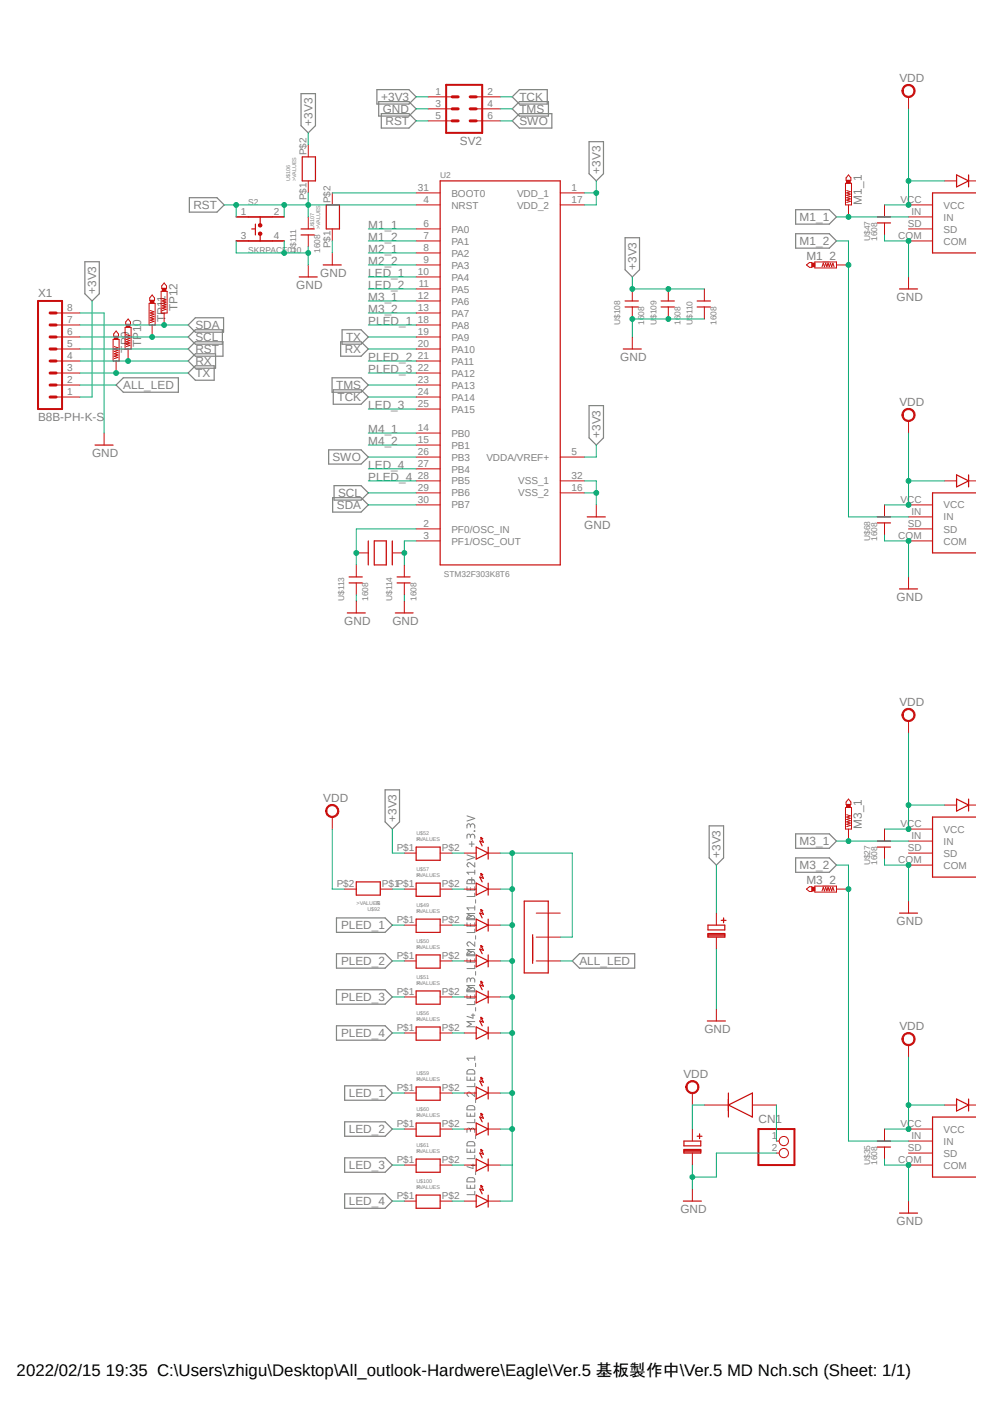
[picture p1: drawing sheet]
<svg xmlns="http://www.w3.org/2000/svg" width="210mm" height="297mm" viewBox="0 0 210 297" stroke-linecap="round" stroke-linejoin="round" font-family="sans-serif">
<defs><g id="words">
<text font-size="3.6" x="3.5" y="291">2022/02/15 19:35 C:\Users\zhigu\Desktop\All_outlook-Hardwere\Eagle\Ver.5 基板製作中\Ver.5 MD Nch.sch (Sheet: 1/1)</text>
<g font-size="2.5" fill="#808080">
<text x="190.2" y="17.3">VDD</text>
<text x="80.6" y="21.4">+3V3</text>
<text x="80.9" y="23.9">GND</text>
<text x="109.9" y="21.4">TCK</text>
<text x="109.9" y="23.9">TMS</text>
<text x="66.1" y="26.6" transform="rotate(-90 66.1 26.6)">+3V3</text>
<text x="81.5" y="26.5">RST</text>
<text x="109.9" y="26.5">SWO</text>
<text x="97.3" y="30.6">SV2</text>
<text x="127" y="36.7" transform="rotate(-90 127 36.7)">+3V3</text>
<text x="40.9" y="44.2">RST</text>
<text x="169.1" y="46.8">M1_1</text>
<text x="182.2" y="43.3" transform="rotate(-90 182.2 43.3)">M1_1</text>
<text x="77.9" y="48.4">M1_1</text>
<text x="77.9" y="51">M1_2</text>
<text x="77.9" y="53.5">M2_1</text>
<text x="169.1" y="51.9">M1_2</text>
<text x="67.7" y="58.6">GND</text>
<text x="77.9" y="56.1">M2_2</text>
<text x="77.9" y="58.6">LED_1</text>
<text x="134.6" y="57.1" transform="rotate(-90 134.6 57.1)">+3V3</text>
<text x="170.6" y="55">M1_2</text>
<text x="8" y="62.9">X1</text>
<text x="20.4" y="62.1" transform="rotate(-90 20.4 62.1)">+3V3</text>
<text x="37.5" y="65.8" transform="rotate(-90 37.5 65.8)">TP12</text>
<text x="62.7" y="61.1">GND</text>
<text x="77.9" y="61.1">LED_2</text>
<text x="77.9" y="63.7">M3_1</text>
<text x="189.6" y="63.7">GND</text>
<text x="35" y="68.2" transform="rotate(-90 35 68.2)">TP11</text>
<text x="41.3" y="69.6">SDA</text>
<text x="77.9" y="66.2">M3_2</text>
<text x="77.9" y="68.8">PLED_1</text>
<text x="27.3" y="74.6" transform="rotate(-90 27.3 74.6)">TP9</text>
<text x="29.9" y="73.4" transform="rotate(-90 29.9 73.4)">TP10</text>
<text x="41.3" y="77.3">RX</text>
<text x="41.3" y="72.2">SCL</text>
<text x="41.3" y="74.7">RST</text>
<text x="72.9" y="74.7">RX</text>
<text x="73.2" y="72.2">TX</text>
<text x="77.9" y="76.4">PLED_2</text>
<text x="131.2" y="76.4">GND</text>
<text x="26.1" y="82.3">ALL_LED</text>
<text x="41.3" y="79.8">TX</text>
<text x="71.1" y="82.3">TMS</text>
<text x="77.9" y="78.9">PLED_3</text>
<text x="8" y="89.1">B8B-PH-K-S</text>
<text x="71.4" y="84.9">TCK</text>
<text x="77.9" y="86.5">LED_3</text>
<text x="190.2" y="85.9">VDD</text>
<text x="77.9" y="91.6">M4_1</text>
<text x="77.9" y="94.2">M4_2</text>
<text x="127" y="92.6" transform="rotate(-90 127 92.6)">+3V3</text>
<text x="19.5" y="96.7">GND</text>
<text x="70.3" y="97.6">SWO</text>
<text x="77.9" y="101.7">PLED_4</text>
<text x="77.9" y="99.2">LED_4</text>
<text x="71.2" y="107.7">SDA</text>
<text x="71.5" y="105.2">SCL</text>
<text x="123.6" y="111.9">GND</text>
<text x="189.6" y="127.1">GND</text>
<text x="72.8" y="132.2">GND</text>
<text x="83" y="132.2">GND</text>
<text x="190.2" y="149.4">VDD</text>
<text x="68.4" y="169.7">VDD</text>
<text x="83.9" y="173.9" transform="rotate(-90 83.9 173.9)">+3V3</text>
<text x="169.1" y="178.8">M3_1</text>
<text x="182.2" y="175.3" transform="rotate(-90 182.2 175.3)">M3_1</text>
<text x="152.4" y="181.5" transform="rotate(-90 152.4 181.5)">+3V3</text>
<text x="169.1" y="183.9">M3_2</text>
<text x="170.6" y="187.1">M3_2</text>
<text x="72.1" y="196.6">PLED_1</text>
<text x="189.6" y="195.7">GND</text>
<text x="72.1" y="204.2">PLED_2</text>
<text x="122.6" y="204.2">ALL_LED</text>
<text x="72.1" y="211.8">PLED_3</text>
<text x="72.1" y="219.4">PLED_4</text>
<text x="149" y="218.5">GND</text>
<text x="190.2" y="217.9">VDD</text>
<text x="73.8" y="232.1">LED_1</text>
<text x="144.5" y="228.1">VDD</text>
<text x="73.8" y="239.7">LED_2</text>
<text x="160.4" y="237.6">CN1</text>
<text x="73.8" y="247.4">LED_3</text>
<text x="73.8" y="255">LED_4</text>
<text x="143.9" y="256.6">GND</text>
<text x="189.6" y="259.2">GND</text>
</g>
<g font-size="2.1" fill="#808080">
<text x="92.1" y="20.2">1</text>
<text x="92.1" y="22.7">3</text>
<text x="103.1" y="20.2">2</text>
<text x="103.1" y="22.7">4</text>
<text x="92.1" y="25.2">5</text>
<text x="103.1" y="25.2">6</text>
<text x="64.8" y="32.9" transform="rotate(-90 64.8 32.9)">P$2</text>
<text x="88.4" y="40.5">31</text>
<text x="95.5" y="41.6">BOOT0</text>
<text x="109.3" y="41.6">VDD_1</text>
<text x="120.9" y="40.5">1</text>
<text x="50.9" y="45.6">1</text>
<text x="57.9" y="45.6">2</text>
<text x="64.8" y="42.4" transform="rotate(-90 64.8 42.4)">P$1</text>
<text x="69.9" y="43" transform="rotate(-90 69.9 43)">P$2</text>
<text x="89.6" y="43">4</text>
<text x="95.5" y="44.1">NRST</text>
<text x="109.3" y="44.1">VDD_2</text>
<text x="120.9" y="43">17</text>
<text x="190.5" y="43">VCC</text>
<text x="192.8" y="45.6">IN</text>
<text x="199.6" y="44.1">VCC</text>
<text x="199.6" y="46.7">IN</text>
<text x="50.9" y="50.6">3</text>
<text x="57.9" y="50.6">4</text>
<text x="69.9" y="52.5" transform="rotate(-90 69.9 52.5)">P$1</text>
<text x="89.6" y="48.1">6</text>
<text x="89.6" y="50.6">7</text>
<text x="89.6" y="53.2">8</text>
<text x="95.5" y="49.2">PA0</text>
<text x="95.5" y="51.7">PA1</text>
<text x="190" y="50.6">COM</text>
<text x="192" y="48.1">SD</text>
<text x="199.6" y="49.2">SD</text>
<text x="199.6" y="51.7">COM</text>
<text x="88.4" y="58.2">10</text>
<text x="89.6" y="55.7">9</text>
<text x="95.5" y="54.3">PA2</text>
<text x="95.5" y="56.8">PA3</text>
<text x="95.5" y="59.4">PA4</text>
<text x="14.2" y="65.8">8</text>
<text x="88.4" y="63.3">12</text>
<text x="88.4" y="65.8">13</text>
<text x="88.6" y="60.7">11</text>
<text x="95.5" y="61.9">PA5</text>
<text x="95.5" y="64.4">PA6</text>
<text x="14.2" y="70.9">6</text>
<text x="14.2" y="68.4">7</text>
<text x="88.4" y="68.4">18</text>
<text x="88.4" y="70.9">19</text>
<text x="95.5" y="67">PA7</text>
<text x="95.5" y="69.5">PA8</text>
<text x="14.2" y="76">4</text>
<text x="14.2" y="73.4">5</text>
<text x="88.4" y="73.4">20</text>
<text x="88.4" y="76">21</text>
<text x="95.5" y="72.1">PA9</text>
<text x="95.5" y="74.6">PA10</text>
<text x="95.5" y="77.1">PA11</text>
<text x="14.2" y="83.6">1</text>
<text x="14.2" y="81.1">2</text>
<text x="14.2" y="78.5">3</text>
<text x="88.4" y="78.5">22</text>
<text x="88.4" y="81.1">23</text>
<text x="88.4" y="83.6">24</text>
<text x="95.5" y="79.7">PA12</text>
<text x="95.5" y="82.2">PA13</text>
<text x="88.4" y="86.1">25</text>
<text x="95.5" y="84.8">PA14</text>
<text x="95.5" y="87.3">PA15</text>
<text x="88.4" y="91.2">14</text>
<text x="88.4" y="93.8">15</text>
<text x="95.5" y="92.4">PB0</text>
<text x="95.5" y="94.9">PB1</text>
<text x="88.4" y="96.3">26</text>
<text x="88.4" y="98.8">27</text>
<text x="88.4" y="101.4">28</text>
<text x="95.5" y="97.5">PB3</text>
<text x="95.5" y="100">PB4</text>
<text x="102.9" y="97.5">VDDA/VREF+</text>
<text x="120.9" y="101.4">32</text>
<text x="120.9" y="96.3">5</text>
<text x="88.4" y="103.9">29</text>
<text x="88.4" y="106.5">30</text>
<text x="95.5" y="102.5">PB5</text>
<text x="95.5" y="105">PB6</text>
<text x="95.5" y="107.6">PB7</text>
<text x="109.6" y="105">VSS_2</text>
<text x="109.6" y="102.5">VSS_1</text>
<text x="120.9" y="103.9">16</text>
<text x="190.5" y="106.5">VCC</text>
<text x="199.6" y="107.6">VCC</text>
<text x="89.6" y="111.5">2</text>
<text x="95.5" y="112.6">PF0/OSC_IN</text>
<text x="192" y="111.5">SD</text>
<text x="192.8" y="109">IN</text>
<text x="199.6" y="110.1">IN</text>
<text x="199.6" y="112.6">SD</text>
<text x="89.6" y="114.1">3</text>
<text x="95.5" y="115.2">PF1/OSC_OUT</text>
<text x="190" y="114.1">COM</text>
<text x="199.6" y="115.2">COM</text>
<text x="190.5" y="175">VCC</text>
<text x="192.8" y="177.5">IN</text>
<text x="199.6" y="176.1">VCC</text>
<text x="199.6" y="178.7">IN</text>
<text x="83.9" y="180.1">P$1</text>
<text x="93.5" y="180.1">P$2</text>
<text x="190" y="182.6">COM</text>
<text x="192" y="180.1">SD</text>
<text x="199.6" y="181.2">SD</text>
<text x="199.6" y="183.8">COM</text>
<text x="71.2" y="187.7">P$2</text>
<text x="80.8" y="187.7">P$1P$1</text>
<text x="93.5" y="187.7">P$2</text>
<text x="83.9" y="195.3">P$1</text>
<text x="93.5" y="195.3">P$2</text>
<text x="83.9" y="202.9">P$1</text>
<text x="93.5" y="202.9">P$2</text>
<text x="83.9" y="210.6">P$1</text>
<text x="93.5" y="210.6">P$2</text>
<text x="83.9" y="218.2">P$1</text>
<text x="93.5" y="218.2">P$2</text>
<text x="83.9" y="230.9">P$1</text>
<text x="93.5" y="230.9">P$2</text>
<text x="83.9" y="238.5">P$1</text>
<text x="93.5" y="238.5">P$2</text>
<text x="190.5" y="238.5">VCC</text>
<text x="199.6" y="239.6">VCC</text>
<text x="163.2" y="241">1</text>
<text x="163.2" y="243.6">2</text>
<text x="192" y="243.6">SD</text>
<text x="192.8" y="241">IN</text>
<text x="199.6" y="242.1">IN</text>
<text x="199.6" y="244.7">SD</text>
<text x="83.9" y="246.1">P$1</text>
<text x="93.5" y="246.1">P$2</text>
<text x="190" y="246.1">COM</text>
<text x="199.6" y="247.2">COM</text>
<text x="83.9" y="253.7">P$1</text>
<text x="93.5" y="253.7">P$2</text>
</g>
<g font-size="1.8" fill="#808080">
<text x="93.1" y="37.7">U2</text>
<text x="52.5" y="43.3">S2</text>
<text x="52.5" y="53.5">SKRPACE010</text>
<text x="62.7" y="53.5" transform="rotate(-90 62.7 53.5)">U$111</text>
<text x="67.7" y="53.5" transform="rotate(-90 67.7 53.5)">1608</text>
<text x="184" y="51" transform="rotate(-90 184 51)">U$47</text>
<text x="185.5" y="51" transform="rotate(-90 185.5 51)">1608</text>
<text x="131.2" y="68.7" transform="rotate(-90 131.2 68.7)">U$108</text>
<text x="136.3" y="68.7" transform="rotate(-90 136.3 68.7)">1608</text>
<text x="138.8" y="68.7" transform="rotate(-90 138.8 68.7)">U$109</text>
<text x="143.9" y="68.7" transform="rotate(-90 143.9 68.7)">1608</text>
<text x="146.4" y="68.7" transform="rotate(-90 146.4 68.7)">U$110</text>
<text x="151.5" y="68.7" transform="rotate(-90 151.5 68.7)">1608</text>
<text x="184" y="114.4" transform="rotate(-90 184 114.4)">U$68</text>
<text x="185.5" y="114.4" transform="rotate(-90 185.5 114.4)">1608</text>
<text x="93.9" y="122.1">STM32F303K8T6</text>
<text x="72.8" y="127.1" transform="rotate(-90 72.8 127.1)">U$113</text>
<text x="77.9" y="127.1" transform="rotate(-90 77.9 127.1)">1608</text>
<text x="83" y="127.1" transform="rotate(-90 83 127.1)">U$114</text>
<text x="88.1" y="127.1" transform="rotate(-90 88.1 127.1)">1608</text>
<text x="184" y="183" transform="rotate(-90 184 183)">U$27</text>
<text x="185.5" y="183" transform="rotate(-90 185.5 183)">1608</text>
<text x="184" y="246.5" transform="rotate(-90 184 246.5)">U$35</text>
<text x="185.5" y="246.5" transform="rotate(-90 185.5 246.5)">1608</text>
</g>
<g font-size="1.1" fill="#808080">
<text x="61.4" y="38.3" transform="rotate(-90 61.4 38.3)">U$106</text>
<text x="62.7" y="38.3" transform="rotate(-90 62.7 38.3)">&gt;VALUES</text>
<text x="66.5" y="48.4" transform="rotate(-90 66.5 48.4)">U$107</text>
<text x="67.7" y="48.4" transform="rotate(-90 67.7 48.4)">&gt;VALUES</text>
<text x="88.1" y="177.9">&gt;VALUES</text>
<text x="88.1" y="177.9">R</text>
<text x="88.1" y="176.7">U$52</text>
<text x="88.1" y="185.5">&gt;VALUES</text>
<text x="88.1" y="185.5">R</text>
<text x="88.1" y="184.3">U$57</text>
<text x="75.4" y="191.4">&gt;VALUES</text>
<text x="79.6" y="191.4">R</text>
<text x="88.1" y="191.9">U$49</text>
<text x="77.7" y="192.7">U$92</text>
<text x="88.1" y="193.2">&gt;VALUES</text>
<text x="88.1" y="193.2">R</text>
<text x="88.1" y="200.8">&gt;VALUES</text>
<text x="88.1" y="200.8">R</text>
<text x="88.1" y="199.5">U$50</text>
<text x="88.1" y="208.4">&gt;VALUES</text>
<text x="88.1" y="208.4">R</text>
<text x="88.1" y="207.1">U$51</text>
<text x="88.1" y="216">&gt;VALUES</text>
<text x="88.1" y="216">R</text>
<text x="88.1" y="214.7">U$56</text>
<text x="88.1" y="227.4">U$59</text>
<text x="88.1" y="228.7">&gt;VALUES</text>
<text x="88.1" y="228.7">R</text>
<text x="88.1" y="236.3">&gt;VALUES</text>
<text x="88.1" y="236.3">R</text>
<text x="88.1" y="235">U$60</text>
<text x="88.1" y="243.9">&gt;VALUES</text>
<text x="88.1" y="243.9">R</text>
<text x="88.1" y="242.7">U$61</text>
<text x="88.1" y="251.5">&gt;VALUES</text>
<text x="88.1" y="251.5">R</text>
<text x="88.1" y="250.3">U$100</text>
</g>
</g></defs>
<path d="M7.4 14.7l199 130.2M206.4 144.8l-199 130.2" fill="none" stroke="#fff" stroke-width=".21"/>
<g fill="none" stroke="#808080" stroke-width=".21">
<path d="M98.8 172.6l1.6 .5-1.6 .6M99.2 178.6h1.1M99.5 176.9a.47 .47 0 0 1 .4-.5 .47 .47 0 0 1 .5 .5v.4M99.5 177.2l-.1-.6a.37 .37 0 0 0-.4-.1 .37 .37 0 0 0-.2 .3v.5M99.5 174.7a.47 .47 0 0 1 .4-.5 .47 .47 0 0 1 .5 .5v.5M99.5 175l-.1-.5-.3-.3-.3 .3v.7M99.8 178v1.1M100.3 175.8l.1 .1zM98.8 187.6v.7h1.6v-.7M98.8 195.2v.7h1.6v-.7M98.8 180.8l1.6 .6-1.6 .5M99 186.1a1.26 1.26 0 0 1 1.3 .2l.1 .6h-1.6v-.4z"/>
<path d="M99 193.7a1.26 1.26 0 0 1 1.3 .2l.1 .7h-1.6v-.5zM99.2 186.2h1.1M99.5 187.8v.5M99.5 195.4v.5M99.8 185.6v1.1M100.4 182.5v.9l-.9-.8a.43 .43 0 0 0-.7 .2 .43 .43 0 0 0 .3 .6M100.4 199.3v.9l-.9-.8a.44 .44 0 0 0-.7 .1 .44 .44 0 0 0 .3 .7M100.4 184.1v.9M100.4 188.9v.8h-1.6M100.4 191.6v.9M100.4 196.6v.7h-1.6M100.4 184.5h-1.6l.3 .5"/>
<path d="M100.4 193.3h-1.6l.9 .5-.9 .6h1.6M100.4 192.1h-1.6l.3 .4M100.6 190.3v.8M100.6 198v.7M98.8 202.8v.7h1.6v-.7M98.8 210.4v.8h1.6v-.8M98.8 201.5a1.26 1.26 0 0 1 1.4-.2l.2 .5v.4h-1.6zM99 209a1.26 1.26 0 0 1 1.3 .1l.1 .7h-1.6v-.4zM99.5 207.3a.47 .47 0 0 1 .4-.4 .47 .47 0 0 1 .5 .4v.5M99.5 207.6l-.1-.5a.37 .37 0 0 0-.4-.2 .37 .37 0 0 0-.2 .3v.6M99.5 203v.5M99.5 210.6v.6"/>
<path d="M99.7 214.8h.7M100 214.5v.9l-1.2-.4M100.4 204.2v.7h-1.6M100.4 211.8v.7h-1.6M100.4 200.9h-1.6l.9 .5-.9 .6h1.6M100.4 208.5h-1.6l.9 .5-.9 .6h1.6M100.4 216.1h-1.6l.9 .6-.9 .5h1.6M100.6 205.5v.8M100.6 213.1v.8M98.8 227.8v.7h1.6v-.7M98.8 235.4v.7h1.6v-.7M98.8 226.5l.4-.2 1 .1 .2 .3v.5h-1.6z"/>
<path d="M98.8 234.1l.4-.2 1 .1 .2 .4v.4h-1.6zM99.5 239.1a.47 .47 0 0 1 .4-.5 .47 .47 0 0 1 .5 .5v.5M99.5 239.4l-.1-.6-.3-.2-.3 .2v.8M99.5 228v.5M99.5 235.6v.5M100.4 231v.9l-.9-.7a.44 .44 0 0 0-.7 .1 .44 .44 0 0 0 .3 .6M100.4 223.4v.9M100.4 229.2v.7h-1.6M100.4 236.8v.7h-1.6M100.4 223.9h-1.6l.3 .4M100.6 224.9v.7M100.6 232.5v.8"/>
<path d="M98.8 243v.8h1.6v-.8M98.8 250.7v.7h1.6v-.7M98.8 241.7a1.26 1.26 0 0 1 1.4-.1l.2 .4v.4h-1.6zM99 249.2a1.26 1.26 0 0 1 1.3 .1l.1 .7h-1.6v-.4zM99.5 243.2v.6M99.5 250.8v.6M99.7 246.5h.7M100 246.3v.9l-1.2-.4M100.4 244.4v.7h-1.6M100.4 252v.7h-1.6M100.6 240.2v.7M100.6 247.8v.7"/>
</g>
<g fill="none" stroke="#808080" stroke-width=".25">
<path d="M63.7 19.8h3v6.8l-1.5 1.5-1.5-1.5zM79.7 19h6.8l1.5 1.5-1.5 1.5h-6.8zM80.1 21.5h6.4l1.5 1.5-1.5 1.6h-6.4zM80.6 24h5.9l1.5 1.6-1.5 1.5h-5.9zM108.3 23l1.6-1.5h6.1v3.1h-6.1zM108.3 20.5l1.6-1.5h5.8v3h-5.8zM108.3 25.6l1.6-1.6h6.8v3.1h-6.8zM124.6 30h3v6.7l-1.5 1.6-1.5-1.6zM17.9 55.4h3.1v6.7l-1.5 1.6-1.6-1.6zM40 41.8h5.9l1.5 1.5-1.5 1.6h-5.9zM132.2 50.3h3.1v6.8l-1.6 1.5-1.5-1.5zM168.3 44.4h7.1l1.5 1.5-1.5 1.5h-7.1z"/>
<path d="M168.3 49.4h7.1l1.5 1.6-1.5 1.5h-7.1zM26.1 79.9h11.6v3.1h-11.6l-1.5-1.6zM39.8 71.3l1.5-1.5h5.7v3h-5.7zM39.8 78.9l1.5-1.5h4v3h-4zM39.8 76.4l1.5-1.6h4.3v3.1h-4.3zM39.8 68.7l1.5-1.5h6v3.1h-6zM41.3 72.3h5.9v3.1h-5.9l-1.5-1.6zM70.2 79.9h6.2l1.5 1.5-1.5 1.6h-6.2zM72.1 72.3h4.3l1.5 1.5-1.5 1.6h-4.3zM72.3 69.8h4.1l1.5 1.5-1.5 1.5h-4.1zM69.5 95.2h6.9l1.5 1.5-1.5 1.5h-6.9zM70.5 82.5h5.9l1.5 1.5-1.5 1.5h-5.9z"/>
<path d="M124.6 85.8h3v6.8l-1.5 1.5-1.5-1.5zM70.4 105.3h6l1.5 1.5-1.5 1.5h-6zM70.7 102.7h5.7l1.5 1.6-1.5 1.5h-5.7zM81.4 167.1h3.1v6.8l-1.5 1.5-1.6-1.5zM150 174.7h3v6.8l-1.5 1.5-1.5-1.5zM168.3 176.4h7.1l1.5 1.5-1.5 1.6h-7.1zM71.2 194.2h10.2l1.6 1.5-1.6 1.5h-10.2zM168.3 181.5h7.1l1.5 1.5-1.5 1.5h-7.1zM71.2 201.8h10.2l1.6 1.5-1.6 1.5h-10.2zM71.2 209.4h10.2l1.6 1.5-1.6 1.5h-10.2zM71.2 217h10.2l1.6 1.5-1.6 1.5h-10.2zM121 203.3l1.6-1.5h11.6v3h-11.6z"/>
<path d="M72.9 237.3h8.5l1.6 1.5-1.6 1.6h-8.5zM72.9 229.7h8.5l1.6 1.5-1.6 1.5h-8.5zM72.9 244.9h8.5l1.6 1.6-1.6 1.5h-8.5zM72.9 252.6h8.5l1.6 1.5-1.6 1.5h-8.5z"/>
</g>
<g fill="none" stroke="#c90d0c" stroke-width=".25">
<path d="M88 179.2h5.1v2.8h-5.1zM100.7 179.2l2.6 1.3-2.6 1.2zM101.7 177.2l.5 1-.7-.3 .5 1M101.7 177.2v.5M101.7 177.2l.4 .2M103.3 179.2v2.5M88 186.8h5.1v2.8h-5.1zM88 194.4h5.1v2.8h-5.1zM100.7 186.8l2.6 1.3-2.6 1.3zM100.7 194.4l2.6 1.3-2.6 1.3zM101.7 184.8v.5M101.7 192.4v.5"/>
<path d="M101.7 184.8l.5 1-.7-.3 .5 1.1M101.7 184.8l.4 .2M101.7 192.4l.5 1-.7-.2 .5 1M101.7 192.4l.4 .3M103.3 186.8v2.6M103.3 194.4v2.6M110.9 190.6h5.1v15.2h-5.1zM112.6 197.7v6.1M88 202h5.1v2.8h-5.1zM88 209.6h5.1v2.8h-5.1zM100.7 202l2.6 1.3-2.6 1.3zM100.7 209.6l2.6 1.3-2.6 1.3z"/>
<path d="M101.7 200v.5M101.7 207.6v.5M101.7 200l.5 1-.7-.2 .5 1M101.7 200l.4 .3M101.7 207.6l.5 1-.7-.2 .5 1M101.7 207.6l.4 .3M103.3 202v2.6M103.3 209.6v2.6"/>
</g>
<g fill="none" stroke="#c90d0c" stroke-width=".21">
<path d="M85.5 180.5h2.5M85.5 188.1h2.5M85.5 195.7h2.5M93.1 180.5h2.5M93.1 188.1h2.5M93.1 195.7h2.5M98.2 180.5h2.5M98.2 188.1h2.5M98.2 195.7h2.5M103.3 180.5h2.5M103.3 188.1h2.5M103.3 195.7h2.5"/>
<path d="M113.4 198.2h5.1M113.4 193.2h5.1M85.5 203.3h2.5M85.5 210.9h2.5M93.1 203.3h2.5M93.1 210.9h2.5M98.2 203.3h2.5M98.2 210.9h2.5M103.3 203.3h2.5M103.3 210.9h2.5M113.4 203.3h5.1"/>
</g>
<path d="M69.2 170.7a1.4 1.4 0 0 1 2.2 0 1.4 1.4 0 0 1-.7 2.2 1.4 1.4 0 0 1-1.8-1.3h.2a1.15 1.15 0 0 1 1.7-1 1.15 1.15 0 0 1 .2 1.9 1.15 1.15 0 0 1-1.8-.5l-.1-.4h-.2z" fill-rule="evenodd" fill="#c90d0c"/>
<g fill="none" stroke="#c90d0c" stroke-width=".21">
<path d="M199.8 38.3h2.5M204.9 38.3h1.5M187.1 43.3v2.6M187.1 47.2v2.5M192.2 43.3h5M192.2 45.9h5M192.2 48.4h5M192.2 51h5M192.2 58.6v2.5M187.1 106.8v2.5M187.1 110.6v2.6M192.2 106.8h5"/>
<path d="M192.2 109.3h5M192.2 111.9h5M192.2 114.4h5M199.8 101.7h2.5M204.9 101.7h1.5M192.2 122v2.6M69.2 170.7a1.4 1.4 0 0 1 2.2 0 1.4 1.4 0 0 1-.7 2.2 1.4 1.4 0 0 1-1.8-1.3h.2a1.15 1.15 0 0 1 1.7-1 1.15 1.15 0 0 1 .2 1.9 1.15 1.15 0 0 1-1.8-.5l-.1-.4h-.2zM70.3 172.8v2.6M151.5 193.2v2.5M151.5 198.2v2.6M85.5 218.5h2.5M93.1 218.5h2.5"/>
<path d="M98.2 218.5h2.5M103.3 218.5h2.5M151.5 213.4v2.6M85.5 231.2h2.5M85.5 238.8h2.5M93.1 231.2h2.5M93.1 238.8h2.5M98.2 231.2h2.5M98.2 238.8h2.5M103.3 231.2h2.5M103.3 238.8h2.5M85.5 246.5h2.5"/>
<path d="M93.1 246.5h2.5M98.2 246.5h2.5M103.3 246.5h2.5"/>
</g>
<g fill="none" stroke="#c90d0c" stroke-width=".25">
<path d="M202.3 37l2.6 1.3-2.6 1.2zM204.9 37v2.5M185.5 47.2h2.8M185.5 45.9h2.8M206.4 40.8h-9.2v12.7h9.2M190.2 61.1h3.9M185.5 110.6h2.8M185.5 109.3h2.8M202.3 100.5l2.6 1.2-2.6 1.3zM204.9 100.5v2.5M206.4 104.3h-9.2v12.7h9.2M190.2 124.6h3.9"/>
<path d="M149.7 195.7h3.6v1h-3.6zM149.7 197.5h3.6v.7h-3.6zM149.7 197.7h3.6M149.7 198h3.6M152.5 194.7h1M153 194.2v1M88 217.3h5.1v2.7h-5.1zM100.7 217.3l2.6 1.2-2.6 1.3zM101.7 215.2l.5 1-.7-.2 .5 1M101.7 215.2v.5M101.7 215.2l.4 .3M103.3 217.3v2.5"/>
<path d="M149.6 216h3.8M88 230h5.1v2.7h-5.1zM88 237.6h5.1v2.8h-5.1zM100.7 230l2.6 1.2-2.6 1.3zM100.7 237.6l2.6 1.2-2.6 1.3zM101.7 227.9v.5M101.7 235.5v.6M101.7 227.9l.5 1-.7-.2 .5 1M101.7 227.9l.4 .3M101.7 235.5l.5 1.1-.7-.3 .5 1M101.7 235.5l.4 .3M103.3 230v2.5"/>
<path d="M103.3 237.6v2.5M88 245.2h5.1v2.8h-5.1zM100.7 245.2l2.6 1.3-2.6 1.2zM101.7 243.2v.5M101.7 243.2l.5 1-.7-.3 .5 1M101.7 243.2l.4 .2M103.3 245.2v2.5"/>
</g>
<path d="M191.1 18.3a1.4 1.4 0 0 1 2.2 .2 1.4 1.4 0 0 1-.8 2.1 1.4 1.4 0 0 1-1.7-1.4h.2a1.13 1.13 0 0 1 1.5-1.1 1.13 1.13 0 0 1 .4 1.9 1.13 1.13 0 0 1-1.8-.4l-.1-.4h-.2z" fill-rule="evenodd" fill="#c90d0c"/>
<path d="M191.1 18.3a1.4 1.4 0 0 1 2.2 .2 1.4 1.4 0 0 1-.8 2.1 1.4 1.4 0 0 1-1.7-1.4h.2a1.13 1.13 0 0 1 1.5-1.1 1.13 1.13 0 0 1 .4 1.9 1.13 1.13 0 0 1-1.8-.4l-.1-.4h-.2zM192.2 20.5v2.5" fill="none" stroke="#c90d0c" stroke-width=".21"/>
<path d="M191.1 86.9a1.4 1.4 0 0 1 2.2 .1 1.4 1.4 0 0 1-.7 2.1 1.4 1.4 0 0 1-1.8-1.3h.2a1.13 1.13 0 0 1 1.5-1.1 1.13 1.13 0 0 1 .5 1.8 1.13 1.13 0 0 1-1.9-.3l-.1-.4h-.2z" fill-rule="evenodd" fill="#c90d0c"/>
<g fill="none" stroke="#c90d0c" stroke-width=".21">
<path d="M191.1 86.9a1.4 1.4 0 0 1 2.2 .1 1.4 1.4 0 0 1-.7 2.1 1.4 1.4 0 0 1-1.8-1.3h.2a1.13 1.13 0 0 1 1.5-1.1 1.13 1.13 0 0 1 .5 1.8 1.13 1.13 0 0 1-1.9-.3l-.1-.4h-.2zM192.2 89.1v2.5M187.1 175.4v2.5M187.1 179.2v2.5M192.2 175.4h5M192.2 177.9h5M199.8 170.3h2.5M204.9 170.3h1.5M192.2 190.6v2.6M192.2 180.5h5M192.2 183h5M187.1 238.8v2.6"/>
<path d="M192.2 238.8h5M199.8 233.8h2.5M204.9 233.8h1.5M85.5 254.1h2.5M93.1 254.1h2.5M98.2 254.1h2.5M103.3 254.1h2.5M187.1 242.7v2.5M192.2 254.1v2.5M192.2 241.4h5M192.2 243.9h5M192.2 246.5h5"/>
</g>
<g fill="none" stroke="#c90d0c" stroke-width=".25">
<path d="M185.5 179.2h2.8M185.5 177.9h2.8M202.3 169l2.6 1.3-2.6 1.3zM204.9 169v2.6M206.4 172.8h-9.2v12.7h9.2M190.2 193.2h3.9M202.3 232.5l2.6 1.3-2.6 1.2zM204.9 232.5v2.5M206.4 236.3h-9.2v12.7h9.2M88 252.8h5.1v2.8h-5.1zM100.7 252.8l2.6 1.3-2.6 1.3zM101.7 250.8l.5 1-.7-.3 .5 1.1"/>
<path d="M101.7 250.8v.5M101.7 250.8l.4 .2M103.3 252.8v2.6M185.5 242.7h2.8M185.5 241.4h2.8M190.2 256.6h3.9"/>
</g>
<path d="M191.1 150.4a1.39 1.39 0 0 1 2.2 .1 1.39 1.39 0 0 1-.8 2.1 1.39 1.39 0 0 1-1.7-1.3h.2a1.13 1.13 0 0 1 1.5-1.1 1.13 1.13 0 0 1 .4 1.8 1.13 1.13 0 0 1-1.8-.4l-.1-.3h-.2z" fill-rule="evenodd" fill="#c90d0c"/>
<path d="M191.1 150.4a1.39 1.39 0 0 1 2.2 .1 1.39 1.39 0 0 1-.8 2.1 1.39 1.39 0 0 1-1.7-1.3h.2a1.13 1.13 0 0 1 1.5-1.1 1.13 1.13 0 0 1 .4 1.8 1.13 1.13 0 0 1-1.8-.4l-.1-.3h-.2zM192.2 152.5v2.6" fill="none" stroke="#c90d0c" stroke-width=".21"/>
<path d="M191.1 218.9a1.4 1.4 0 0 1 2.2 .2 1.4 1.4 0 0 1-.8 2.1 1.4 1.4 0 0 1-1.7-1.4h.2a1.13 1.13 0 0 1 1.6-1.1 1.13 1.13 0 0 1 .3 1.9 1.13 1.13 0 0 1-1.8-.4l-.1-.4h-.2z" fill-rule="evenodd" fill="#c90d0c"/>
<g fill="none" stroke="#c90d0c" stroke-width=".21">
<path d="M65.2 30.6v2.6M65.2 38.3v2.5M90.6 20.5h5M90.6 23h5M90.6 25.6h5M100.7 20.5h5.1M100.7 23h5.1M100.7 25.6h5.1M65.2 45.9v2.5M65.2 49.7v2.5M65.2 56v2.6M70.3 40.8v2.5"/>
<path d="M70.3 48.4v2.6M70.3 53.5v2.5M88 43.3h5.1M88 40.8h5.1M88 48.4h5.1M88 51h5.1M88 53.5h5.1M88 56h5.1M88 58.6h5.1M118.5 43.3h5.1M118.5 40.8h5.1M88 61.1h5.1"/>
<path d="M88 63.7h5.1M88 66.2h5.1M88 68.7h5.1M88 71.3h5.1M88 73.8h5.1M88 76.4h5.1M88 78.9h5.1M133.7 61.1v2.6M133.7 64.9v2.6M133.7 71.3v2.5M141.4 61.1v2.6M141.4 64.9v2.6"/>
<path d="M149 61.1v2.6M149 64.9v2.6M88 91.6h5.1M88 94.1h5.1M88 96.7h5.1M88 99.2h5.1M88 81.4h5.1M88 84h5.1M88 86.5h5.1M118.5 96.7h5.1M75.4 117h2.5M75.4 119.5v2.5"/>
<path d="M83 117h2.5M85.5 119.5v2.5M88 104.3h5.1M88 101.7h5.1M88 106.8h5.1M88 111.9h5.1M88 114.4h5.1M118.5 104.3h5.1M118.5 101.7h5.1M126.1 106.8v2.5M75.4 123.3v2.6M75.4 127.1v2.6"/>
<path d="M85.5 123.3v2.6M85.5 127.1v2.6M72.8 188.1h2.6M80.4 188.1h2.6M191.1 218.9a1.4 1.4 0 0 1 2.2 .2 1.4 1.4 0 0 1-.8 2.1 1.4 1.4 0 0 1-1.7-1.4h.2a1.13 1.13 0 0 1 1.6-1.1 1.13 1.13 0 0 1 .3 1.9 1.13 1.13 0 0 1-1.8-.4l-.1-.4h-.2zM192.2 221.1v2.5"/>
</g>
<g fill="none" stroke="#c90d0c" stroke-width=".25">
<path d="M63.9 33.2h2.8v5.1h-2.8zM93.1 38.3h25.4v81.2h-25.4zM52.5 45.9h5.1M52.5 51h2.5M63.3 58.6h3.8M63.7 48.4h2.8M63.7 49.7h2.8M68.4 56h3.8M69 43.3h2.8v5.1h-2.8zM131.8 73.8h3.8M132.2 64.9h2.8M132.2 63.7h2.8"/>
<path d="M139.8 64.9h2.8M139.8 63.7h2.8M147.4 64.9h2.8M147.4 63.7h2.8M77.9 114.4v5.1M79.2 114.4h2.5v5.1h-2.5zM83 114.4v5.1M124.2 109.3h3.8M73.4 129.7h3.9M73.8 123.3h2.8M73.8 122h2.8M83.6 129.7h3.8"/>
<path d="M84 123.3h2.7M84 122h2.7M75.4 186.6h5v2.8h-5z"/>
</g>
<path d="M94.4 17.9h7.6v10.2h-7.6z" fill="none" stroke="#c90d0c" stroke-width=".42"/>
<path d="M95.6 25.6h1.3M95.6 23h1.3M95.6 20.5h1.3M99.4 25.6h1.3M99.4 23h1.3M99.4 20.5h1.3" fill="none" stroke="#c90d0c" stroke-width=".64"/>
<path d="M54.7 49.2l.3-.1 .3 .1 .1 .2-.1 .3-.3 .1-.3-.1v-.3l.3-.1 .2 .1-.2 .2-.3-.2z" fill-rule="evenodd" fill="#c90d0c"/>
<path d="M54.7 49.2l.3-.1 .3 .1 .1 .2-.1 .3-.3 .1-.3-.1v-.3l.3-.1 .2 .1-.2 .2-.3-.2z" fill="none" stroke="#c90d0c" stroke-width=".21"/>
<path d="M54.7 47.4l.3-.1 .3 .1 .1 .3-.1 .2-.3 .1-.3-.1v-.2l.3-.2 .2 .2-.2 .1-.3-.1z" fill-rule="evenodd" fill="#c90d0c"/>
<path d="M50 45.9h2.5M50 51h2.5M54.7 47.4l.3-.1 .3 .1 .1 .3-.1 .2-.3 .1-.3-.1v-.2l.3-.2 .2 .2-.2 .1-.3-.1zM57.6 45.9h2.5M57.6 51h2.5M146.4 238.8v2.6M146.4 243.9v2.6M146.4 251.5v2.6" fill="none" stroke="#c90d0c" stroke-width=".21"/>
<g fill="none" stroke="#c90d0c" stroke-width=".25">
<path d="M50 51h10.1M50 45.9h10.1M53.3 48.4h.7M54 47.4v2.3M55 45.9v1.8M55 49.4v1.6M148 239.9v1M144.5 254.1h3.8M144.7 241.4h3.5v1h-3.5zM144.7 243.2h3.5v.7h-3.5zM144.7 243.4h3.5M144.7 243.7h3.5"/>
<path d="M147.4 240.4h1.1"/>
</g>
<path d="M145.4 229.1a1.4 1.4 0 0 1 2.2 .1 1.4 1.4 0 0 1-.8 2.1 1.4 1.4 0 0 1-1.8-1.3h.3a1.15 1.15 0 0 1 1.5-1.2 1.15 1.15 0 0 1 .5 1.9 1.15 1.15 0 0 1-1.9-.4l-.1-.3h-.3z" fill-rule="evenodd" fill="#c90d0c"/>
<g fill="none" stroke="#c90d0c" stroke-width=".21">
<path d="M178.8 38.8h1.3v4.5h-1.3zM179.5 37l.5 .6v.5h-1.1v-.5zM179.1 40.3l.7 .3-.7 .2 .7 .3-.7 .2 .7 .3-.7 .2 .7 .3-.7 .2 .7 .3-.7 .2M11.9 78.9h5M11.9 76.4h5M11.9 73.8h5M11.9 71.3h5M11.9 68.7h5M11.9 66.2h5M11.9 84h5M11.9 81.4h5M22 91.6v2.5"/>
<path d="M145.4 229.1a1.4 1.4 0 0 1 2.2 .1 1.4 1.4 0 0 1-.8 2.1 1.4 1.4 0 0 1-1.8-1.3h.3a1.15 1.15 0 0 1 1.5-1.2 1.15 1.15 0 0 1 .5 1.9 1.15 1.15 0 0 1-1.9-.4l-.1-.3h-.3zM146.4 231.2v2.6M164.2 241.4h.6M164.2 243.9h.6"/>
<circle cx="165.8" cy="243.9" r=".98"/>
<circle cx="165.8" cy="241.4" r=".98"/>
</g>
<path d="M8 63.7h5.1v22.8h-5.1zM160.4 238.8h7.6v7.7h-7.6z" fill="none" stroke="#c90d0c" stroke-width=".42"/>
<path d="M10.6 78.9h1.3M10.6 73.8h1.3M10.6 76.4h1.3M10.6 66.2h1.3M10.6 68.7h1.3M10.6 71.3h1.3M10.6 81.4h1.3M10.6 84h1.3" fill="none" stroke="#c90d0c" stroke-width=".64"/>
<path d="M20.1 94.1h3.8" fill="none" stroke="#c90d0c" stroke-width=".25"/>
<path d="M179.1 38.2h.7v.6h-.7z" fill-rule="evenodd" fill="#c90d0c"/>
<path d="M179.1 38.2h.7v.6h-.7zM170.6 56l.6-.5h.5v1.1h-.5zM172.3 55.4h4.6v1.3h-4.6zM173.9 56.4l.2-.7 .3 .7 .2-.7 .3 .7 .2-.7 .3 .7 .2-.7 .3 .7 .2-.7 .3 .7M179.5 43.3v2.6" fill="none" stroke="#c90d0c" stroke-width=".21"/>
<path d="M171.7 55.7h.6v.7h-.6z" fill-rule="evenodd" fill="#c90d0c"/>
<path d="M171.7 55.7h.6v.7h-.6zM176.9 56h2.6M178.8 170.8h1.3v4.6h-1.3zM179.1 172.3l.7 .3-.7 .2 .7 .3-.7 .3 .7 .2-.7 .3 .7 .2-.7 .3 .7 .2-.7 .3M179.5 169l.5 .7v.5h-1.1v-.5z" fill="none" stroke="#c90d0c" stroke-width=".21"/>
<path d="M179.1 170.2h.7v.6h-.7z" fill-rule="evenodd" fill="#c90d0c"/>
<path d="M179.1 170.2h.7v.6h-.7zM179.5 175.4v2.5M170.6 188.1l.6-.5h.5v1h-.5zM172.3 187.5h4.6v1.2h-4.6zM173.9 188.5l.2-.8 .3 .8 .2-.8 .3 .8 .2-.8 .3 .8 .2-.8 .3 .8 .2-.8 .3 .8" fill="none" stroke="#c90d0c" stroke-width=".21"/>
<path d="M171.7 187.7h.6v.8h-.6z" fill-rule="evenodd" fill="#c90d0c"/>
<path d="M23.9 71.8h1.3v4.6h-1.3zM24.2 73.3l.7 .3-.7 .2 .7 .3-.7 .2 .7 .3-.7 .2 .7 .3-.7 .3 .7 .2-.7 .3M24.6 70l.5 .7v.5h-1.1v-.5zM171.7 187.7h.6v.8h-.6zM176.9 188.1h2.6" fill="none" stroke="#c90d0c" stroke-width=".21"/>
<path d="M24.2 71.2h.7v.6h-.7z" fill-rule="evenodd" fill="#c90d0c"/>
<path d="M24.2 71.2h.7v.6h-.7zM24.6 76.4v2.5M26.5 69.3h1.2v4.5h-1.2zM26.7 70.8l.8 .2-.8 .3 .8 .2-.8 .3 .8 .3-.8 .2 .8 .3-.8 .2 .8 .3-.8 .2M27.1 67.5l.5 .6v.5h-1v-.5z" fill="none" stroke="#c90d0c" stroke-width=".21"/>
<path d="M26.7 68.6h.8v.6h-.8z" fill-rule="evenodd" fill="#c90d0c"/>
<path d="M26.7 68.6h.8v.6h-.8zM27.1 73.8v2.6M31.5 64.2h1.3v4.5h-1.3zM31.8 65.7l.8 .3-.8 .2 .8 .3-.8 .2 .8 .3-.8 .2 .8 .3-.8 .2 .8 .3-.8 .2M32.2 62.4l.5 .6v.5h-1v-.5z" fill="none" stroke="#c90d0c" stroke-width=".21"/>
<path d="M31.8 63.5h.8v.6h-.8z" fill-rule="evenodd" fill="#c90d0c"/>
<path d="M34.7 59.9l.5 .6v.5h-1v-.5zM31.8 63.5h.8v.6h-.8zM32.2 68.7v2.6M34.1 61.6h1.2v4.6h-1.2zM34.3 63.2l.8 .2-.8 .3 .8 .2-.8 .3 .8 .2-.8 .3 .8 .2-.8 .3 .8 .2-.8 .3" fill="none" stroke="#c90d0c" stroke-width=".21"/>
<path d="M34.3 61h.8v.6h-.8z" fill-rule="evenodd" fill="#c90d0c"/>
<path d="M34.3 61h.8v.6h-.8zM34.7 66.2v2.5M149 233.8h5.1M159.1 233.8h5.1" fill="none" stroke="#c90d0c" stroke-width=".21"/>
<path d="M154.1 231.2v5.1M154.1 233.8l5-2.6v5.1z" fill="none" stroke="#c90d0c" stroke-width=".25"/>
<path d="M199.8 38.3h-7.6v5" fill="none" stroke="#0dab76" stroke-width=".21"/>
<circle cx="192.1" cy="38.3" r=".51" fill="#0dab76"/>
<g fill="none" stroke="#0dab76" stroke-width=".21">
<path d="M187.1 43.3h5.1"/>
<circle cx="192.1" cy="38.3" r=".51"/>
</g>
<circle cx="192.1" cy="43.3" r=".51" fill="#0dab76"/>
<g fill="none" stroke="#0dab76" stroke-width=".21">
<path d="M192.2 23v15.3M199.8 101.7h-7.6v5.1h-5.1"/>
<circle cx="192.1" cy="43.3" r=".51"/>
</g>
<circle cx="192.1" cy="106.8" r=".51" fill="#0dab76"/>
<g fill="none" stroke="#0dab76" stroke-width=".21">
<path d="M192.2 91.6v10.1"/>
<circle cx="192.1" cy="106.8" r=".51"/>
</g>
<circle cx="192.1" cy="101.7" r=".51" fill="#0dab76"/>
<g fill="none" stroke="#0dab76" stroke-width=".21">
<path d="M199.8 170.3h-7.6v5.1"/>
<circle cx="192.1" cy="101.7" r=".51"/>
</g>
<circle cx="192.1" cy="170.3" r=".51" fill="#0dab76"/>
<g fill="none" stroke="#0dab76" stroke-width=".21">
<path d="M187.1 175.4h5.1"/>
<circle cx="192.1" cy="170.3" r=".51"/>
</g>
<circle cx="192.1" cy="175.4" r=".51" fill="#0dab76"/>
<g fill="none" stroke="#0dab76" stroke-width=".21">
<path d="M192.2 155.1v15.2M199.8 233.8h-7.6v5h-5.1"/>
<circle cx="192.1" cy="175.4" r=".51"/>
</g>
<circle cx="192.1" cy="238.8" r=".51" fill="#0dab76"/>
<g fill="none" stroke="#0dab76" stroke-width=".21">
<path d="M192.2 223.6v10.2"/>
<circle cx="192.1" cy="238.8" r=".51"/>
</g>
<circle cx="192.1" cy="233.8" r=".51" fill="#0dab76"/>
<g fill="none" stroke="#0dab76" stroke-width=".21">
<path d="M187.1 49.7v1.3h5.1M70.3 175.4v12.7h2.5M151.5 200.8v12.6M149 233.8h-2.6v5"/>
<circle cx="192.1" cy="233.8" r=".51"/>
</g>
<circle cx="192.1" cy="51" r=".51" fill="#0dab76"/>
<g fill="none" stroke="#0dab76" stroke-width=".21">
<path d="M192.2 51v7.6M187.1 113.2v1.2h5.1"/>
<circle cx="192.1" cy="51" r=".51"/>
</g>
<circle cx="192.1" cy="114.4" r=".51" fill="#0dab76"/>
<g fill="none" stroke="#0dab76" stroke-width=".21">
<path d="M192.2 114.4v7.6M187.1 181.7v1.3h5.1"/>
<circle cx="192.1" cy="114.4" r=".51"/>
</g>
<circle cx="192.1" cy="183" r=".51" fill="#0dab76"/>
<g fill="none" stroke="#0dab76" stroke-width=".21">
<path d="M192.2 183v7.6M187.1 245.2v1.3h5.1"/>
<circle cx="192.1" cy="183" r=".51"/>
</g>
<circle cx="192.1" cy="246.5" r=".51" fill="#0dab76"/>
<g fill="none" stroke="#0dab76" stroke-width=".21">
<path d="M141.4 67.5h-7.7v3.8M192.2 246.5v7.6"/>
<circle cx="192.1" cy="246.5" r=".51"/>
</g>
<circle cx="133.7" cy="67.5" r=".51" fill="#0dab76"/>
<g fill="none" stroke="#0dab76" stroke-width=".21">
<path d="M141.4 67.5h7.6"/>
<circle cx="133.7" cy="67.5" r=".51"/>
</g>
<circle cx="141.3" cy="67.5" r=".51" fill="#0dab76"/>
<g fill="none" stroke="#0dab76" stroke-width=".21">
<path d="M123.6 101.7h2.5v5.1M123.6 104.3h2.5"/>
<circle cx="141.3" cy="67.5" r=".51"/>
</g>
<circle cx="126.1" cy="104.3" r=".51" fill="#0dab76"/>
<g fill="none" stroke="#0dab76" stroke-width=".21">
<path d="M50 51v2.5h15.2M60.1 51v2.5M65.2 52.2v3.8M70.3 51v2.5"/>
<circle cx="126.1" cy="104.3" r=".51"/>
</g>
<circle cx="60.1" cy="53.5" r=".51" fill="#0dab76"/>
<circle cx="60.1" cy="53.5" r=".51" fill="none" stroke="#0dab76" stroke-width=".21"/>
<circle cx="65.2" cy="53.5" r=".51" fill="#0dab76"/>
<g fill="none" stroke="#0dab76" stroke-width=".21">
<path d="M88 23h2.6M75.4 125.9v1.2M85.5 125.9v1.2M146.4 246.5v5M146.4 249h5.1"/>
<circle cx="65.2" cy="53.5" r=".51"/>
</g>
<circle cx="146.4" cy="249" r=".51" fill="#0dab76"/>
<g fill="none" stroke="#0dab76" stroke-width=".21">
<path d="M133.7 58.6v2.5h15.3M16.9 66.2h5.1v25.4M77.9 61.1h10.1M77.9 86.5h10.1M83 175.4v5.1h2.5M95.6 195.7h2.6M95.6 180.5h2.6M95.6 188.1h2.6M95.6 203.3h2.6M95.6 210.9h2.6M95.6 218.5h2.6M83 238.8h2.5"/>
<path d="M95.6 231.2h2.6M95.6 238.8h2.6M83 246.5h2.5M95.6 246.5h2.6M164.2 243.9h-12.7v5.1"/>
<circle cx="146.4" cy="249" r=".51"/>
</g>
<circle cx="141.3" cy="61.1" r=".51" fill="#0dab76"/>
<circle cx="141.3" cy="61.1" r=".51" fill="none" stroke="#0dab76" stroke-width=".21"/>
<circle cx="133.7" cy="61.1" r=".51" fill="#0dab76"/>
<g fill="none" stroke="#0dab76" stroke-width=".21">
<path d="M126.1 38.3v5h-2.5M123.6 40.8h2.5"/>
<circle cx="133.7" cy="61.1" r=".51"/>
</g>
<circle cx="126.1" cy="40.8" r=".51" fill="#0dab76"/>
<g fill="none" stroke="#0dab76" stroke-width=".21">
<path d="M65.2 28.1v2.5M88 20.5h2.6M176.9 45.9h15.3M19.5 63.7v20.3h-2.6M126.1 94.1v2.6h-2.5M151.5 183v10.2"/>
<circle cx="126.1" cy="40.8" r=".51"/>
</g>
<circle cx="179.4" cy="45.9" r=".51" fill="#0dab76"/>
<g fill="none" stroke="#0dab76" stroke-width=".21">
<path d="M77.9 48.4h10.1M176.9 51h2.6v58.3h12.7"/>
<circle cx="179.4" cy="45.9" r=".51"/>
</g>
<circle cx="179.4" cy="56" r=".51" fill="#0dab76"/>
<g fill="none" stroke="#0dab76" stroke-width=".21">
<path d="M77.9 51h10.1M105.8 188.1h2.5v15.2h-2.5M105.8 195.7h2.5M108.3 246.5v7.6h-2.5"/>
<circle cx="179.4" cy="56" r=".51"/>
</g>
<circle cx="108.3" cy="195.7" r=".51" fill="#0dab76"/>
<circle cx="108.3" cy="195.7" r=".51" fill="none" stroke="#0dab76" stroke-width=".21"/>
<circle cx="108.3" cy="188.1" r=".51" fill="#0dab76"/>
<g fill="none" stroke="#0dab76" stroke-width=".21">
<path d="M105.8 180.5h15.2M108.3 180.5v7.6"/>
<circle cx="108.3" cy="188.1" r=".51"/>
</g>
<circle cx="108.3" cy="180.5" r=".51" fill="#0dab76"/>
<g fill="none" stroke="#0dab76" stroke-width=".21">
<path d="M121 180.5v17.7h-2.5M108.3 203.3v7.6h-2.5"/>
<circle cx="108.3" cy="180.5" r=".51"/>
</g>
<circle cx="108.3" cy="203.3" r=".51" fill="#0dab76"/>
<g fill="none" stroke="#0dab76" stroke-width=".21">
<path d="M108.3 238.8v7.7h-2.5"/>
<circle cx="108.3" cy="203.3" r=".51"/>
</g>
<circle cx="108.3" cy="210.9" r=".51" fill="#0dab76"/>
<g fill="none" stroke="#0dab76" stroke-width=".21">
<path d="M105.8 218.5h2.5M108.3 210.9v27.9"/>
<circle cx="108.3" cy="210.9" r=".51"/>
</g>
<circle cx="108.3" cy="218.5" r=".51" fill="#0dab76"/>
<g fill="none" stroke="#0dab76" stroke-width=".21">
<path d="M105.8 231.2h2.5"/>
<circle cx="108.3" cy="218.5" r=".51"/>
</g>
<circle cx="108.3" cy="231.2" r=".51" fill="#0dab76"/>
<g fill="none" stroke="#0dab76" stroke-width=".21">
<path d="M105.8 238.8h2.5"/>
<circle cx="108.3" cy="231.2" r=".51"/>
</g>
<circle cx="108.3" cy="238.8" r=".51" fill="#0dab76"/>
<g fill="none" stroke="#0dab76" stroke-width=".21">
<path d="M77.9 53.5h10.1M77.9 56h10.1M16.9 81.4h7.7M176.9 177.9h15.3M118.5 203.3h2.5M95.6 254.1h2.6"/>
<circle cx="108.3" cy="238.8" r=".51"/>
</g>
<circle cx="179.4" cy="177.9" r=".51" fill="#0dab76"/>
<g fill="none" stroke="#0dab76" stroke-width=".21">
<path d="M77.9 63.7h10.1M176.9 183h2.6v58.4h12.7"/>
<circle cx="179.4" cy="177.9" r=".51"/>
</g>
<circle cx="179.4" cy="188.1" r=".51" fill="#0dab76"/>
<g fill="none" stroke="#0dab76" stroke-width=".21">
<path d="M70.3 40.8h17.7M77.9 66.2h10.1M77.9 91.6h10.1M77.9 94.1h10.1M88 111.9h-12.6v7.6M83 188.1h2.5"/>
<circle cx="179.4" cy="188.1" r=".51"/>
</g>
<circle cx="75.3" cy="117" r=".51" fill="#0dab76"/>
<g fill="none" stroke="#0dab76" stroke-width=".21">
<path d="M88 114.4h-2.5v5.1"/>
<circle cx="75.3" cy="117" r=".51"/>
</g>
<circle cx="85.5" cy="117" r=".51" fill="#0dab76"/>
<g fill="none" stroke="#0dab76" stroke-width=".21">
<path d="M16.9 78.9h22.9M77.9 78.9h10.1M77.9 76.4h10.1M77.9 68.7h10.1M77.9 71.3h10.1M83 195.7h2.5M83 210.9h2.5M83 203.3h2.5"/>
<circle cx="85.5" cy="117" r=".51"/>
</g>
<circle cx="24.5" cy="78.9" r=".51" fill="#0dab76"/>
<g fill="none" stroke="#0dab76" stroke-width=".21">
<path d="M16.9 76.4h22.9M77.9 73.8h10.1"/>
<circle cx="24.5" cy="78.9" r=".51"/>
</g>
<circle cx="27.1" cy="76.4" r=".51" fill="#0dab76"/>
<g fill="none" stroke="#0dab76" stroke-width=".21">
<path d="M16.9 71.3h22.9M77.9 104.3h10.1"/>
<circle cx="27.1" cy="76.4" r=".51"/>
</g>
<circle cx="32.2" cy="71.3" r=".51" fill="#0dab76"/>
<g fill="none" stroke="#0dab76" stroke-width=".21">
<path d="M105.8 25.6h2.5M16.9 68.7h22.9M77.9 96.7h10.1M77.9 101.7h10.1M77.9 106.8h10.1M83 218.5h2.5"/>
<circle cx="32.2" cy="71.3" r=".51"/>
</g>
<circle cx="34.7" cy="68.7" r=".51" fill="#0dab76"/>
<g fill="none" stroke="#0dab76" stroke-width=".21">
<path d="M105.8 20.5h2.5M105.8 23h2.5M65.2 43.3h22.8M65.2 40.8v5.1M77.9 58.6h10.1M16.9 73.8h22.9M77.9 84h10.1M77.9 81.4h10.1M77.9 99.2h10.1M83 231.2h2.5M83 254.1h2.5"/>
<circle cx="34.7" cy="68.7" r=".51"/>
</g>
<circle cx="65.2" cy="43.3" r=".51" fill="#0dab76"/>
<g fill="none" stroke="#0dab76" stroke-width=".21">
<path d="M47.4 43.3h17.8M50 43.3v2.6"/>
<circle cx="65.2" cy="43.3" r=".51"/>
</g>
<circle cx="49.9" cy="43.3" r=".51" fill="#0dab76"/>
<g fill="none" stroke="#0dab76" stroke-width=".21">
<path d="M60.1 43.3v2.6"/>
<circle cx="49.9" cy="43.3" r=".51"/>
</g>
<circle cx="60.1" cy="43.3" r=".51" fill="#0dab76"/>
<g fill="none" stroke="#0dab76" stroke-width=".21">
<path d="M88 25.6h2.6M164.2 233.8v7.6"/>
<circle cx="60.1" cy="43.3" r=".51"/>
</g>
<use href="#words"/>
</svg>
